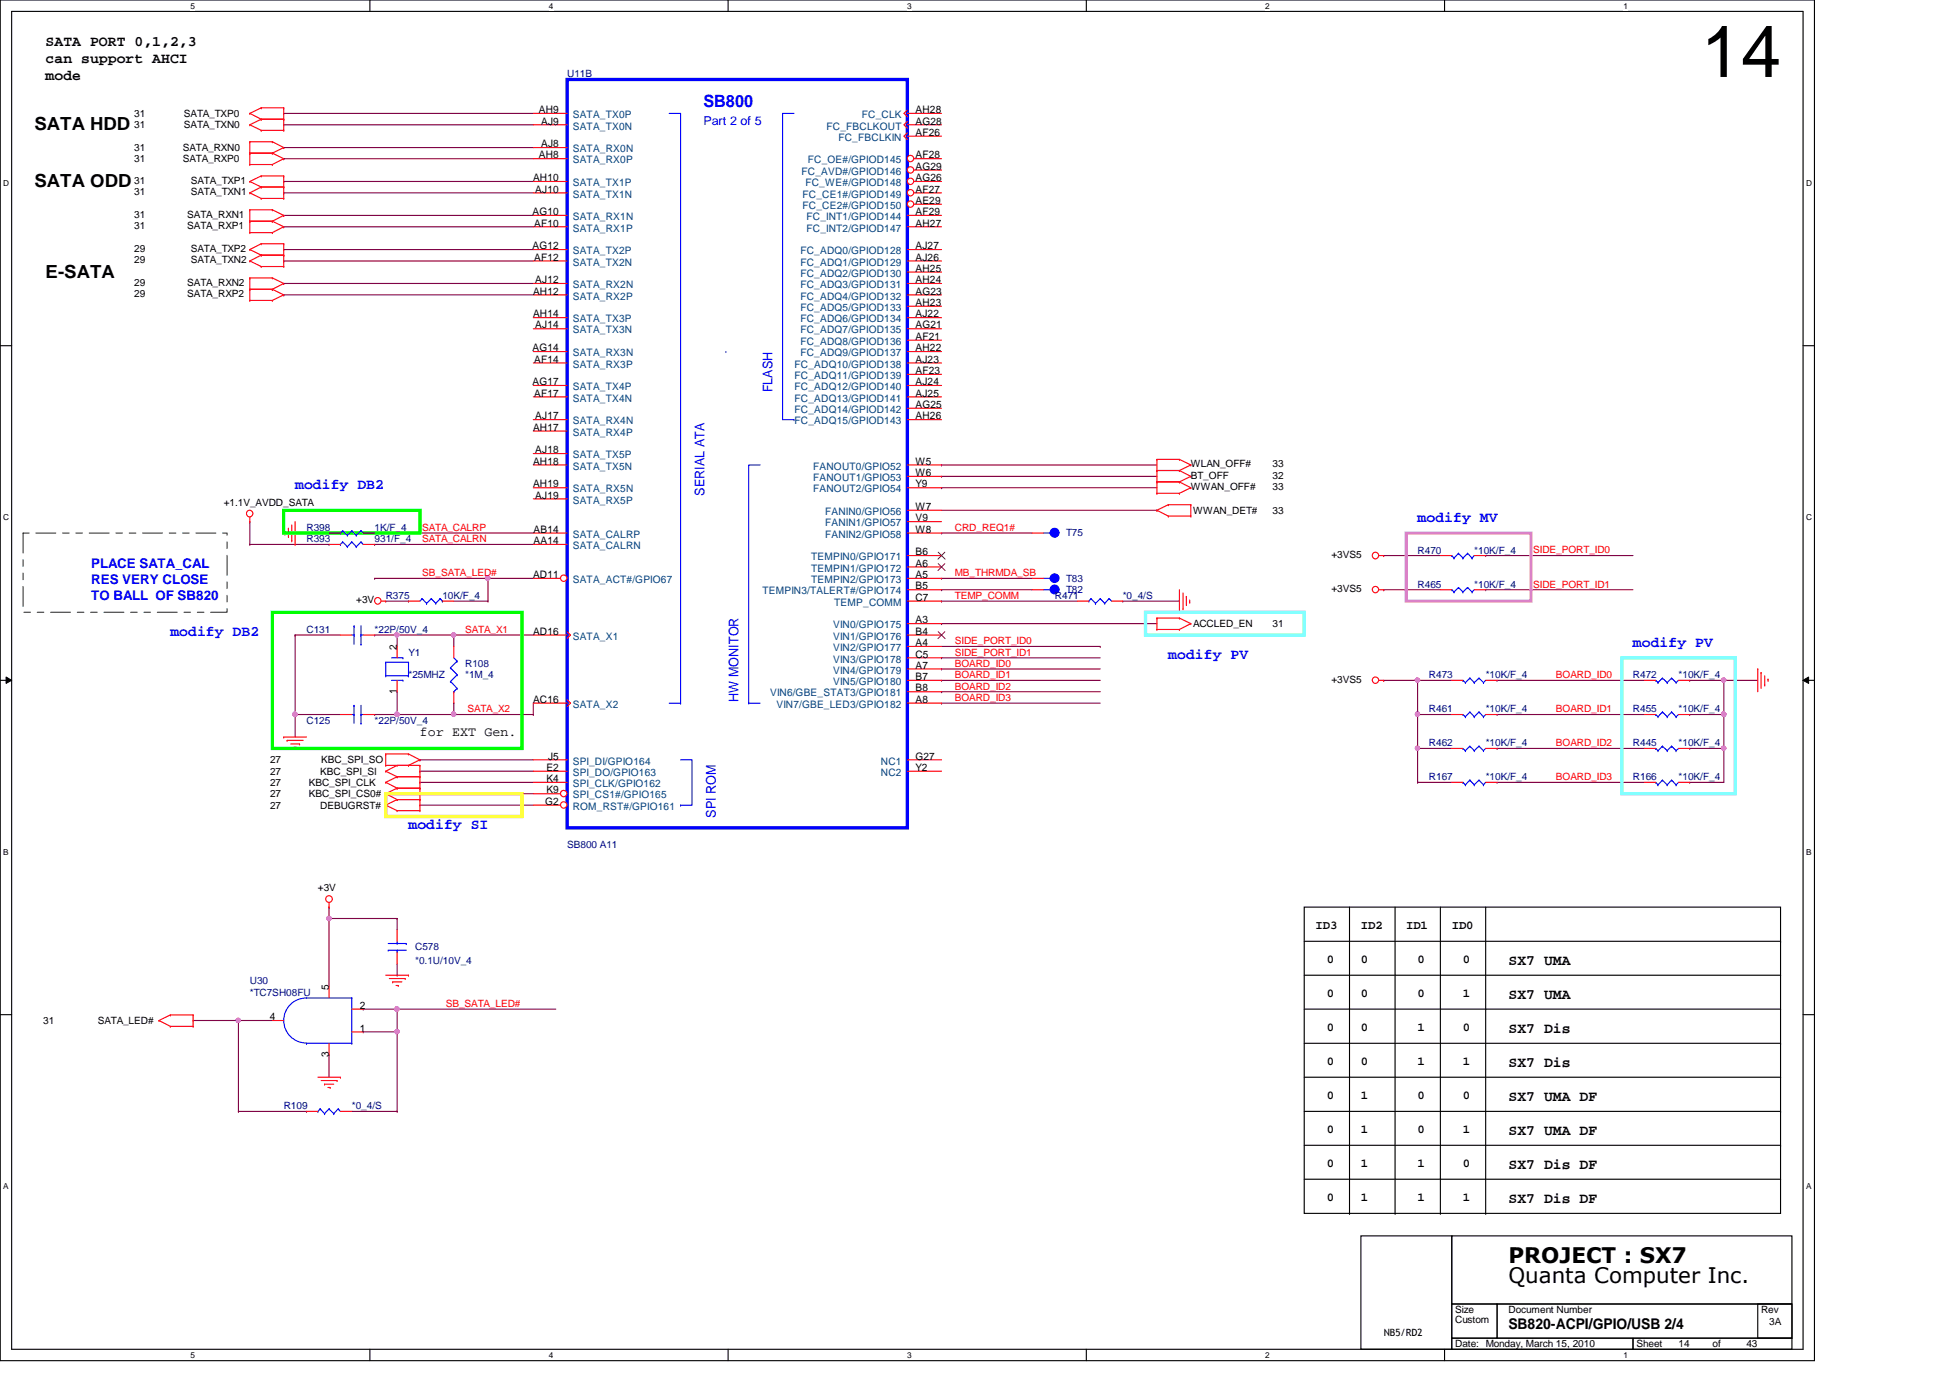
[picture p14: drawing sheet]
<svg xmlns="http://www.w3.org/2000/svg" width="297mm" height="210mm" viewBox="0 0 297 210" stroke-linecap="round" stroke-linejoin="round" font-family="sans-serif">
<defs><g id="words">
<text font-size="11" x="259.1" y="11.7">14</text>
<g font-size="3.3">
<text x="229.8" y="195.5">Quanta Computer Inc.</text>
<text x="229.8" y="192.4">PROJECT : SX7</text>
</g>
<g font-size="2.8">
<text x="5.2" y="19.9">SATA HDD</text>
<text x="5.2" y="28.5">SATA ODD</text>
<text x="6.9" y="42.3">E-SATA</text>
</g>
<text font-size="2.6" fill="#00f" x="107.1" y="16.3">SB800</text>
<g font-size="2.2">
<text x="6.9" y="7.1">SATA PORT 0,1,2,3</text>
<text x="6.9" y="9.6">can support AHCI</text>
<text x="6.9" y="12.1">mode</text>
<text x="229.8" y="146.9">SX7 UMA</text>
<text x="229.8" y="152.1">SX7 UMA</text>
<text x="229.8" y="157.3">SX7 Dis</text>
<text x="229.8" y="162.5">SX7 Dis</text>
<text x="229.8" y="167.7">SX7 UMA DF</text>
<text x="229.8" y="172.8">SX7 UMA DF</text>
<text x="229.8" y="178.1">SX7 Dis DF</text>
<text x="229.8" y="183.2">SX7 Dis DF</text>
<text x="229.8" y="202.4">SB820-ACPI/GPIO/USB 2/4</text>
</g>
<g font-size="2.2" fill="#00f">
<text x="45" y="74.4">modify DB2</text>
<text x="215.9" y="79.6">modify MV</text>
<text x="25.9" y="96.9">modify DB2</text>
<text x="178" y="100.3">modify PV</text>
<text x="248.7" y="98.6">modify PV</text>
<text x="62.2" y="126.2">modify SI</text>
</g>
<g font-size="2" fill="#00f">
<text x="117.7" y="59.8" transform="rotate(-90 117.7 59.8)">FLASH</text>
<text x="107.3" y="75.5" transform="rotate(-90 107.3 75.5)">SERIAL ATA</text>
<text x="13.9" y="86.5">PLACE SATA_CAL</text>
<text x="13.9" y="89">RES VERY CLOSE</text>
<text x="13.9" y="91.4">TO BALL OF SB820</text>
<text x="112.5" y="106.9" transform="rotate(-90 112.5 106.9)">HW MONITOR</text>
<text x="109" y="124.5" transform="rotate(-90 109 124.5)">SPI ROM</text>
</g>
<text font-size="2" x="64" y="112.1">for EXT Gen.</text>
<text font-size="1.9" fill="#00f" x="107.1" y="19">Part 2 of 5</text>
<g font-size="1.9">
<text x="200.4" y="141.5">ID3</text>
<text x="207.3" y="141.5">ID2</text>
<text x="214.2" y="141.5">ID1</text>
<text x="221.1" y="141.5">ID0</text>
<text x="202.1" y="146.6">0</text>
<text x="207.3" y="146.6">0</text>
<text x="215.9" y="146.6">0</text>
<text x="222.8" y="146.6">0</text>
<text x="202.1" y="151.8">0</text>
<text x="207.3" y="151.8">0</text>
<text x="215.9" y="151.8">0</text>
<text x="222.8" y="151.8">1</text>
<text x="202.1" y="157">0</text>
<text x="207.3" y="157">0</text>
<text x="215.9" y="157">1</text>
<text x="222.8" y="157">0</text>
<text x="202.1" y="167.4">0</text>
<text x="202.1" y="162.2">0</text>
<text x="207.3" y="167.4">1</text>
<text x="207.3" y="162.2">0</text>
<text x="215.9" y="167.4">0</text>
<text x="215.9" y="162.2">1</text>
<text x="222.8" y="167.4">0</text>
<text x="222.8" y="162.2">1</text>
<text x="202.1" y="172.6">0</text>
<text x="207.3" y="172.6">1</text>
<text x="215.9" y="172.6">0</text>
<text x="222.8" y="172.6">1</text>
<text x="202.1" y="177.8">0</text>
<text x="207.3" y="177.8">1</text>
<text x="215.9" y="177.8">1</text>
<text x="222.8" y="177.8">0</text>
<text x="202.1" y="182.9">0</text>
<text x="207.3" y="182.9">1</text>
<text x="215.9" y="182.9">1</text>
<text x="222.8" y="182.9">1</text>
</g>
<g font-size="1.6">
<text x="82.1" y="17.2">AH9</text>
<text x="139.4" y="17.2">AH28</text>
<text x="82.4" y="19">AJ9</text>
<text x="82.4" y="22.4">AJ8</text>
<text x="139.4" y="19">AG28</text>
<text x="139.4" y="20.7">AF26</text>
<text x="81.2" y="27.6">AH10</text>
<text x="81.5" y="29.3">AJ10</text>
<text x="82.1" y="24.1">AH8</text>
<text x="139.4" y="24.1">AF28</text>
<text x="139.4" y="25.9">AG29</text>
<text x="139.4" y="27.6">AG26</text>
<text x="139.4" y="29.3">AF27</text>
<text x="81.1" y="32.8">AG10</text>
<text x="81.4" y="34.5">AF10</text>
<text x="139.4" y="32.8">AF29</text>
<text x="139.4" y="34.5">AH27</text>
<text x="139.4" y="31.1">AE29</text>
<text x="81.1" y="38">AG12</text>
<text x="81.4" y="39.7">AF12</text>
<text x="139.4" y="38">AJ27</text>
<text x="139.4" y="39.7">AJ26</text>
<text x="139.4" y="41.4">AH25</text>
<text x="81.2" y="44.9">AH12</text>
<text x="81.5" y="43.1">AJ12</text>
<text x="139.4" y="43.1">AH24</text>
<text x="139.4" y="44.9">AG23</text>
<text x="139.4" y="46.6">AH23</text>
<text x="81.1" y="53.5">AG14</text>
<text x="81.2" y="48.3">AH14</text>
<text x="81.5" y="50">AJ14</text>
<text x="139.4" y="48.3">AJ22</text>
<text x="139.4" y="50">AG21</text>
<text x="139.4" y="51.8">AF21</text>
<text x="139.4" y="53.5">AH22</text>
<text x="81.1" y="58.7">AG17</text>
<text x="81.4" y="55.2">AF14</text>
<text x="139.4" y="55.2">AJ23</text>
<text x="139.4" y="57">AF23</text>
<text x="139.4" y="58.7">AJ24</text>
<text x="81.2" y="65.6">AH17</text>
<text x="81.4" y="60.4">AF17</text>
<text x="81.5" y="63.9">AJ17</text>
<text x="139.4" y="60.4">AJ25</text>
<text x="139.4" y="62.1">AG25</text>
<text x="139.4" y="63.9">AH26</text>
<text x="81.2" y="70.8">AH18</text>
<text x="81.5" y="69">AJ18</text>
<text x="139.4" y="70.8">W5</text>
<text x="81.2" y="74.3">AH19</text>
<text x="81.5" y="75.9">AJ19</text>
<text x="139.4" y="72.5">W6</text>
<text x="139.4" y="74.3">Y9</text>
<text x="139.4" y="77.7">W7</text>
<text x="81.3" y="82.9">AA14</text>
<text x="81.3" y="81.2">AB14</text>
<text x="139.4" y="79.4">V9</text>
<text x="139.4" y="81.2">W8</text>
<text x="81.2" y="88.1">AD11</text>
<text x="139.4" y="84.6">B6</text>
<text x="139.4" y="86.3">A6</text>
<text x="139.4" y="88.1">A5</text>
<text x="139.4" y="89.8">B5</text>
<text x="139.4" y="95">A3</text>
<text x="139.4" y="91.5">C7</text>
<text x="60.4" y="99" transform="rotate(-90 60.4 99)">2</text>
<text x="81.2" y="96.7">AD16</text>
<text x="139.4" y="96.7">B4</text>
<text x="139.4" y="98.4">A4</text>
<text x="139.4" y="100.2">C5</text>
<text x="139.4" y="101.9">A7</text>
<text x="60.4" y="105.7" transform="rotate(-90 60.4 105.7)">1</text>
<text x="81.2" y="107.1">AC16</text>
<text x="139.4" y="103.6">B7</text>
<text x="139.4" y="105.3">B8</text>
<text x="139.4" y="107.1">A8</text>
<text x="83.2" y="117.4">E2</text>
<text x="83.2" y="119.1">K4</text>
<text x="83.5" y="115.7">J5</text>
<text x="139.4" y="117.4">Y2</text>
<text x="139.4" y="115.7">G27</text>
<text x="83.1" y="122.6">G2</text>
<text x="83.2" y="120.9">K9</text>
<text x="41.1" y="155.4">4</text>
<text x="50.1" y="150.8" transform="rotate(-90 50.1 150.8)">5</text>
<text x="54.8" y="153.7">2</text>
<text x="50.1" y="161" transform="rotate(-90 50.1 161)">3</text>
<text x="54.8" y="157.1">1</text>
</g>
<g font-size="1.6" fill="#004080">
<text x="87.2" y="18">SATA_TX0P</text>
<text x="131.3" y="18">FC_CLK</text>
<text x="87.2" y="19.7">SATA_TX0N</text>
<text x="87.2" y="23.2">SATA_RX0N</text>
<text x="125.9" y="19.7">FC_FBCLKOUT</text>
<text x="127.7" y="21.5">FC_FBCLKIN</text>
<text x="87.2" y="24.9">SATA_RX0P</text>
<text x="87.2" y="28.4">SATA_TX1P</text>
<text x="122.1" y="26.6">FC_AVD#/GPIOD146</text>
<text x="122.7" y="28.4">FC_WE#/GPIOD148</text>
<text x="123.1" y="24.9">FC_OE#/GPIOD145</text>
<text x="87.2" y="30.1">SATA_TX1N</text>
<text x="87.2" y="33.5">SATA_RX1N</text>
<text x="87.2" y="35.3">SATA_RX1P</text>
<text x="122.3" y="30.1">FC_CE1#/GPIOD149</text>
<text x="122.3" y="31.8">FC_CE2#/GPIOD150</text>
<text x="122.8" y="33.5">FC_INT1/GPIOD144</text>
<text x="122.8" y="35.3">FC_INT2/GPIOD147</text>
<text x="87.2" y="38.7">SATA_TX2P</text>
<text x="87.2" y="40.5">SATA_TX2N</text>
<text x="121.9" y="38.7">FC_ADQ0/GPIOD128</text>
<text x="121.9" y="40.5">FC_ADQ1/GPIOD129</text>
<text x="87.2" y="45.6">SATA_RX2P</text>
<text x="87.2" y="43.9">SATA_RX2N</text>
<text x="121.9" y="42.2">FC_ADQ2/GPIOD130</text>
<text x="121.9" y="43.9">FC_ADQ3/GPIOD131</text>
<text x="121.9" y="45.6">FC_ADQ4/GPIOD132</text>
<text x="121.9" y="47.4">FC_ADQ5/GPIOD133</text>
<text x="87.2" y="49.1">SATA_TX3P</text>
<text x="87.2" y="50.8">SATA_TX3N</text>
<text x="121.9" y="49.1">FC_ADQ6/GPIOD134</text>
<text x="121.9" y="50.8">FC_ADQ7/GPIOD135</text>
<text x="121.9" y="52.5">FC_ADQ8/GPIOD136</text>
<text x="87.2" y="56">SATA_RX3P</text>
<text x="87.2" y="54.3">SATA_RX3N</text>
<text x="87.2" y="59.4">SATA_TX4P</text>
<text x="121" y="56">FC_ADQ10/GPIOD138</text>
<text x="121" y="57.7">FC_ADQ11/GPIOD139</text>
<text x="121" y="59.4">FC_ADQ12/GPIOD140</text>
<text x="121.9" y="54.3">FC_ADQ9/GPIOD137</text>
<text x="87.2" y="61.2">SATA_TX4N</text>
<text x="87.2" y="64.6">SATA_RX4N</text>
<text x="121" y="61.2">FC_ADQ13/GPIOD141</text>
<text x="121" y="62.9">FC_ADQ14/GPIOD142</text>
<text x="121" y="64.6">FC_ADQ15/GPIOD143</text>
<text x="87.2" y="66.4">SATA_RX4P</text>
<text x="87.2" y="69.8">SATA_TX5P</text>
<text x="87.2" y="71.5">SATA_TX5N</text>
<text x="123.9" y="71.5">FANOUT0/GPIO52</text>
<text x="87.2" y="75">SATA_RX5N</text>
<text x="87.2" y="76.7">SATA_RX5P</text>
<text x="123.9" y="73.3">FANOUT1/GPIO53</text>
<text x="123.9" y="75">FANOUT2/GPIO54</text>
<text x="87.2" y="83.7">SATA_CALRN</text>
<text x="87.2" y="81.9">SATA_CALRP</text>
<text x="125.7" y="78.4">FANIN0/GPIO56</text>
<text x="125.7" y="80.2">FANIN1/GPIO57</text>
<text x="125.7" y="81.9">FANIN2/GPIO58</text>
<text x="87.2" y="88.8">SATA_ACT#/GPIO67</text>
<text x="123.6" y="85.3">TEMPIN0/GPIO171</text>
<text x="123.6" y="87.1">TEMPIN1/GPIO172</text>
<text x="123.6" y="88.8">TEMPIN2/GPIO173</text>
<text x="116.2" y="90.6">TEMPIN3/TALERT#/GPIO174</text>
<text x="126.9" y="95.7">VIN0/GPIO175</text>
<text x="127.1" y="92.3">TEMP_COMM</text>
<text x="87.2" y="97.5">SATA_X1</text>
<text x="126.9" y="97.5">VIN1/GPIO176</text>
<text x="126.9" y="99.2">VIN2/GPIO177</text>
<text x="126.9" y="100.9">VIN3/GPIO178</text>
<text x="87.2" y="107.8">SATA_X2</text>
<text x="117.3" y="106.1">VIN6/GBE_STAT3/GPIO181</text>
<text x="118.3" y="107.8">VIN7/GBE_LED3/GPIO182</text>
<text x="126.9" y="102.6">VIN4/GPIO179</text>
<text x="126.9" y="104.4">VIN5/GPIO180</text>
<text x="87.2" y="116.5">SPI_DI/GPIO164</text>
<text x="87.2" y="118.2">SPI_DO/GPIO163</text>
<text x="87.2" y="119.9">SPI_CLK/GPIO162</text>
<text x="134.2" y="118.2">NC2</text>
<text x="134.2" y="116.5">NC1</text>
<text x="87.2" y="121.6">SPI_CS1#/GPIO165</text>
<text x="87.2" y="123.4">ROM_RST#/GPIO161</text>
</g>
<g font-size="1.5" fill="#000080">
<text x="86.4" y="11.8">U11B</text>
<text x="46.7" y="82.6">R393</text>
<text x="46.7" y="80.9">R398</text>
<text x="57.1" y="82.6">931/F_4</text>
<text x="57.1" y="80.9">1K/F_4</text>
<text x="162.4" y="81.7">T75</text>
<text x="162.4" y="88.6">T83</text>
<text x="215.9" y="89.5">R465</text>
<text x="215.9" y="84.3">R470</text>
<text x="224.6" y="89.5">*10K/F_4</text>
<text x="224.6" y="84.3">*10K/F_4</text>
<text x="58.8" y="91.2">R375</text>
<text x="67.4" y="91.2">10K/F_4</text>
<text x="160.7" y="91.2">R471</text>
<text x="162.4" y="90.3">T82</text>
<text x="171" y="91.2">*0_4/S</text>
<text x="46.7" y="96.4">C131</text>
<text x="57.1" y="96.4">*22P/50V_4</text>
<text x="62.2" y="99.9">Y1</text>
<text x="70.9" y="101.6">R108</text>
<text x="62.2" y="103.3">*25MHZ</text>
<text x="70.9" y="103.3">*1M_4</text>
<text x="217.7" y="103.3">R473</text>
<text x="226.3" y="103.3">*10K/F_4</text>
<text x="248.7" y="103.3">R472</text>
<text x="255.7" y="103.3">*10K/F_4</text>
<text x="46.7" y="110.2">C125</text>
<text x="57.1" y="110.2">*22P/50V_4</text>
<text x="217.7" y="108.5">R461</text>
<text x="217.7" y="113.7">R462</text>
<text x="226.3" y="108.5">*10K/F_4</text>
<text x="226.3" y="113.7">*10K/F_4</text>
<text x="248.7" y="108.5">R455</text>
<text x="248.7" y="113.7">R445</text>
<text x="255.7" y="108.5">*10K/F_4</text>
<text x="255.7" y="113.7">*10K/F_4</text>
<text x="217.7" y="118.9">R167</text>
<text x="226.3" y="118.9">*10K/F_4</text>
<text x="248.7" y="118.9">R166</text>
<text x="255.7" y="118.9">*10K/F_4</text>
<text x="86.4" y="129.2">SB800 A11</text>
<text x="38.1" y="149.9">U30</text>
<text x="63.2" y="144.8">C578</text>
<text x="63.2" y="146.9">*0.1U/10V_4</text>
<text x="38.1" y="151.7">*TC7SH08FU</text>
<text x="43.2" y="169">R109</text>
<text x="53.6" y="169">*0_4/S</text>
</g>
<g font-size="1.5">
<text x="20.4" y="17.8">31</text>
<text x="28" y="17.8">SATA_TXP0</text>
<text x="20.4" y="23">31</text>
<text x="20.4" y="19.6">31</text>
<text x="27.9" y="23">SATA_RXN0</text>
<text x="28" y="19.6">SATA_TXN0</text>
<text x="20.4" y="28">31</text>
<text x="20.4" y="29.7">31</text>
<text x="20.4" y="24.7">31</text>
<text x="27.9" y="24.7">SATA_RXP0</text>
<text x="29.1" y="28">SATA_TXP1</text>
<text x="29.1" y="29.7">SATA_TXN1</text>
<text x="20.4" y="33.2">31</text>
<text x="20.4" y="34.9">31</text>
<text x="28.5" y="33.2">SATA_RXN1</text>
<text x="28.5" y="34.9">SATA_RXP1</text>
<text x="20.4" y="38.4">29</text>
<text x="20.4" y="40.1">29</text>
<text x="29.1" y="38.4">SATA_TXP2</text>
<text x="29.1" y="40.1">SATA_TXN2</text>
<text x="20.4" y="43.6">29</text>
<text x="20.4" y="45.3">29</text>
<text x="28.5" y="43.6">SATA_RXN2</text>
<text x="28.5" y="45.3">SATA_RXP2</text>
<text x="181.4" y="71.2">WLAN_OFF#</text>
<text x="193.8" y="71.2">33</text>
<text x="34.1" y="77">+1.1V_AVDD_SATA</text>
<text x="181.4" y="74.6">WWAN_OFF#</text>
<text x="181.4" y="72.9">BT_OFF</text>
<text x="193.8" y="72.9">32</text>
<text x="193.8" y="74.6">33</text>
<text x="181.7" y="78.3">WWAN_DET#</text>
<text x="193.8" y="78.3">33</text>
<text x="202.8" y="85">+3VS5</text>
<text x="54.3" y="91.9">+3V</text>
<text x="181.7" y="95.5">ACCLED_EN</text>
<text x="193.8" y="95.5">31</text>
<text x="202.8" y="90.2">+3VS5</text>
<text x="202.8" y="104">+3VS5</text>
<text x="41.1" y="119.7">27</text>
<text x="41.1" y="118">27</text>
<text x="41.1" y="116.2">27</text>
<text x="47" y="119.7">KBC_SPI_CLK</text>
<text x="48.8" y="118">KBC_SPI_SI</text>
<text x="48.9" y="116.2">KBC_SPI_SO</text>
<text x="41.1" y="121.5">27</text>
<text x="41.1" y="123.2">27</text>
<text x="47" y="121.5">KBC_SPI_CS0#</text>
<text x="48.8" y="123.2">DEBUGRST#</text>
<text x="48.4" y="135.8">+3V</text>
<text x="6.6" y="156">31</text>
<text x="14.9" y="156">SATA_LED#</text>
<text x="210.8" y="203.6">NB5/RD2</text>
<text x="221.7" y="200">Size</text>
<text x="221.7" y="201.6">Custom</text>
<text x="229.8" y="200">Document Number</text>
<text x="268.3" y="200">Rev</text>
<text x="269.5" y="201.8">3A</text>
<text x="221.7" y="205.2">Date: Monday, March 15, 2010</text>
<text x="249.3" y="205.2">Sheet</text>
<text x="255.7" y="205.2">14</text>
<text x="260.9" y="205.2">of</text>
<text x="266" y="205.2">43</text>
</g>
<g font-size="1.5" fill="#f00">
<text x="64.3" y="80.9">SATA_CALRP</text>
<text x="64.3" y="82.6">SATA_CALRN</text>
<text x="145.5" y="80.9">CRD_REQ1#</text>
<text x="64.3" y="87.8">SB_SATA_LED#</text>
<text x="145.5" y="87.8">MB_THRMDA_SB</text>
<text x="233.5" y="89.5">SIDE_PORT_ID1</text>
<text x="233.5" y="84.3">SIDE_PORT_ID0</text>
<text x="145.5" y="91.2">TEMP_COMM</text>
<text x="70.9" y="96.4">SATA_X1</text>
<text x="145.5" y="99.9">SIDE_PORT_ID1</text>
<text x="145.5" y="98.1">SIDE_PORT_ID0</text>
<text x="145.5" y="101.6">BOARD_ID0</text>
<text x="145.5" y="105">BOARD_ID2</text>
<text x="145.5" y="103.3">BOARD_ID1</text>
<text x="145.5" y="106.8">BOARD_ID3</text>
<text x="237" y="103.3">BOARD_ID0</text>
<text x="71.2" y="108.5">SATA_X2</text>
<text x="237" y="113.7">BOARD_ID2</text>
<text x="237" y="108.5">BOARD_ID1</text>
<text x="237" y="118.8">BOARD_ID3</text>
<text x="67.9" y="153.4">SB_SATA_LED#</text>
</g>
<g font-size="1.3">
<text x="29" y="1.4">5</text>
<text x="83.6" y="1.4">4</text>
<text x="138.2" y="1.4">3</text>
<text x="192.7" y="1.4">2</text>
<text x="247.3" y="1.4">1</text>
<text x=".5" y="28.3">D</text>
<text x="275.1" y="28.3">D</text>
<text x=".5" y="79.2">C</text>
<text x="275.1" y="79.2">C</text>
<text x=".5" y="130.2">B</text>
<text x="275.1" y="130.2">B</text>
<text x=".5" y="181.1">A</text>
<text x="275.1" y="181.1">A</text>
<text x="29" y="206.9">5</text>
<text x="83.6" y="206.9">4</text>
<text x="138.2" y="206.9">3</text>
<text x="192.7" y="206.9">2</text>
<text x="247.3" y="206.9">1</text>
</g>
</g></defs>
<path d="M0 0h276.4v207.3h-276.4zM1.8 1.7h272.9v203.8h-272.9z" fill="none" stroke="#000" stroke-width=".17"/>
<g fill="#fff">
<path d="M29 .2h.7v1.4h-.7z"/>
<path d="M29 205.7h.7v1.4h-.7z"/>
</g>
<path d="M56.3 0v1.7M56.3 205.5v1.8" fill="none" stroke="#000" stroke-width=".17"/>
<g fill="#fff">
<path d="M83.6 .2h.7v1.4h-.7z"/>
<path d="M83.6 205.7h.7v1.4h-.7z"/>
</g>
<path d="M110.9 0v1.7M110.9 205.5v1.8" fill="none" stroke="#000" stroke-width=".17"/>
<g fill="#fff">
<path d="M138.2 .2h.6v1.4h-.6z"/>
<path d="M138.2 205.7h.6v1.4h-.6z"/>
</g>
<path d="M165.5 0v1.7M165.5 205.5v1.8" fill="none" stroke="#000" stroke-width=".17"/>
<g fill="#fff">
<path d="M192.7 .2h.7v1.4h-.7z"/>
<path d="M192.7 205.7h.7v1.4h-.7z"/>
</g>
<path d="M220 0v1.7M220 205.5v1.8" fill="none" stroke="#000" stroke-width=".17"/>
<g fill="#fff">
<path d="M247.3 .2h.7v1.4h-.7z"/>
<path d="M247.3 205.7h.7v1.4h-.7z"/>
<path d="M.5 27.2h.9v1.4h-.9z"/>
<path d="M275.1 27.2h.9v1.4h-.9z"/>
<path d="M.5 78.1h.9v1.4h-.9z"/>
<path d="M275.1 78.1h.9v1.4h-.9z"/>
</g>
<path d="M0 52.7h1.8M274.7 52.7h1.7" fill="none" stroke="#000" stroke-width=".17"/>
<g fill="#fff">
<path d="M.5 129.1h.8v1.4h-.8z"/>
<path d="M275.1 129.1h.8v1.4h-.8z"/>
</g>
<path d="M0 103.6h1.8M274.7 103.6h1.7" fill="none" stroke="#000" stroke-width=".17"/>
<path d="M.9 103.1l.9 .5-.9 .5zM274.7 103.6l.8-.5v1z" fill="#000"/>
<path d="M.9 103.1l.9 .5-.9 .5zM274.7 103.6l.8-.5v1z" fill="none" stroke="#000" stroke-width=".15"/>
<g fill="#fff">
<path d="M.5 180h.8v1.4h-.8z"/>
<path d="M275.1 180h.8v1.4h-.8z"/>
</g>
<path d="M0 154.6h1.8M274.7 154.6h1.7" fill="none" stroke="#000" stroke-width=".17"/>
<g fill="none" stroke="#800040" stroke-width=".17">
<path d="M43.2 17.3h.1M43.2 19h.1M43.2 17.3h38M43.2 19h38M43.2 22.5h.1M43.2 24.2h.1M43.2 27.6h.1M43.2 34.5h.1M43.2 38h.1M43.2 22.5h38M43.2 24.2h38M43.2 27.6h38"/>
<path d="M43.2 34.5h38M43.2 38h38M43.2 44.9h.1M43.2 43.2h.1M43.2 44.9h38M43.2 43.2h38M50.1 139.9h.1M50.1 139.9h10.4M36.3 155.4h.1M36.3 155.4h5.2M55.3 157.2h.1M55.3 157.2h5.2"/>
<path d="M60.5 153.7h.1M60.5 153.7h24.2M50.1 160.7h.1M50.1 160.7v3.4"/>
</g>
<circle cx="50.1" cy="139.9" r=".33" fill="#f0f"/>
<circle cx="50.1" cy="139.9" r=".33" fill="none" stroke="#f0f" stroke-width=".17"/>
<path d="M215.9 114h.1M215.9 114h5.2M215.9 114v5.2" fill="none" stroke="#800040" stroke-width=".17"/>
<circle cx="215.9" cy="114" r=".32" fill="#f0f"/>
<circle cx="215.9" cy="114" r=".32" fill="none" stroke="#f0f" stroke-width=".17"/>
<path d="M215.9 108.8h.1M215.9 108.8h5.2M215.9 108.8v5.2" fill="none" stroke="#800040" stroke-width=".17"/>
<circle cx="215.9" cy="108.8" r=".33" fill="#f0f"/>
<circle cx="215.9" cy="108.8" r=".33" fill="none" stroke="#f0f" stroke-width=".17"/>
<path d="M215.9 103.6h.1M215.9 103.6v5.2" fill="none" stroke="#800040" stroke-width=".17"/>
<circle cx="215.9" cy="103.6" r=".32" fill="#f0f"/>
<circle cx="215.9" cy="103.6" r=".32" fill="none" stroke="#f0f" stroke-width=".17"/>
<g fill="none" stroke="#800040" stroke-width=".17">
<path d="M226.3 89.8h.1M226.3 89.8h22.4M215.9 103.6h.1M215.9 103.6h5.2M228 114h.1M228 108.8h.1M228 103.6h.1M228 103.6h22.5M228 114h22.5M228 108.8h22.5M257.4 114h.1M257.4 108.8h.1"/>
<path d="M257.4 103.6h.1M257.4 103.6h10.4M257.4 114h5.2M262.6 103.6h.1M262.6 103.6v5.2h-5.2"/>
</g>
<circle cx="262.6" cy="108.8" r=".33" fill="#f0f"/>
<circle cx="262.6" cy="108.8" r=".33" fill="none" stroke="#f0f" stroke-width=".17"/>
<circle cx="262.6" cy="103.6" r=".32" fill="#f0f"/>
<circle cx="262.6" cy="103.6" r=".32" fill="none" stroke="#f0f" stroke-width=".17"/>
<path d="M262.6 108.8h.1M262.6 108.8v5.2" fill="none" stroke="#800040" stroke-width=".17"/>
<circle cx="262.6" cy="108.8" r=".33" fill="#f0f"/>
<circle cx="262.6" cy="108.8" r=".33" fill="none" stroke="#f0f" stroke-width=".17"/>
<path d="M262.6 114h.1M262.6 114v5.2" fill="none" stroke="#800040" stroke-width=".17"/>
<circle cx="262.6" cy="114" r=".32" fill="#f0f"/>
<circle cx="262.6" cy="114" r=".32" fill="none" stroke="#f0f" stroke-width=".17"/>
<g fill="none" stroke="#800040" stroke-width=".17">
<path d="M43.2 39.8h.1M43.2 29.4h.1M43.2 32.8h.1M43.2 39.8h38M43.2 29.4h38M43.2 32.8h38M45 81.2h.1M45 81.2h5.1M57.1 81.2h.1M57.1 81.2h24.1M210.8 89.8h.1M210.8 84.6h.1"/>
<path d="M210.8 89.8h8.6M210.8 84.6h8.6M226.3 84.6h.1M226.3 84.6h22.4M210.8 103.6h.1M210.8 103.6h5.1M215.9 119.2h.1M215.9 119.2h5.2M228 119.2h.1M228 119.2h22.5M257.4 119.2h.1M257.4 119.2h5.2"/>
<path d="M50.1 138.2h.1M50.1 139.9h.1M50.1 138.2v12.1M60.5 139.9h.1M60.5 139.9v1.7M55.3 153.7h.1M55.3 153.7h5.2M60.5 148.5h.1M60.5 153.7h.1M60.5 146.8v1.7M60.5 153.7v3.5"/>
</g>
<circle cx="60.5" cy="157.2" r=".32" fill="#f0f"/>
<circle cx="60.5" cy="157.2" r=".32" fill="none" stroke="#f0f" stroke-width=".17"/>
<circle cx="60.5" cy="153.7" r=".33" fill="#f0f"/>
<circle cx="60.5" cy="153.7" r=".33" fill="none" stroke="#f0f" stroke-width=".17"/>
<path d="M74.3 88.1h.1M74.3 88.1h6.9" fill="none" stroke="#800040" stroke-width=".17"/>
<circle cx="74.3" cy="88.1" r=".33" fill="#f0f"/>
<circle cx="74.3" cy="88.1" r=".33" fill="none" stroke="#f0f" stroke-width=".17"/>
<g fill="none" stroke="#800040" stroke-width=".17">
<path d="M57.1 88.1h.1M57.1 82.9h.1M57.1 96.7h.1M57.1 88.1h17.2M57.1 82.9h24.1M57.1 96.7h12M58.8 91.6h3.4M60.5 96.7h.1M60.5 96.7v1.8M62.2 91.6h.1M69.1 96.7h.1M69.1 91.6h5.2"/>
<path d="M69.1 96.7v1.8M74.3 91.6h.1M74.3 88.1h.1M74.3 88.1v3.5M45 108.8h.1M45 108.8v3.5M69.1 107.1h.1M69.1 107.1v1.7"/>
</g>
<circle cx="69.1" cy="96.7" r=".32" fill="#f0f"/>
<circle cx="69.1" cy="96.7" r=".32" fill="none" stroke="#f0f" stroke-width=".17"/>
<circle cx="60.5" cy="96.7" r=".32" fill="#f0f"/>
<circle cx="60.5" cy="96.7" r=".32" fill="none" stroke="#f0f" stroke-width=".17"/>
<path d="M45 96.7h.1M45 96.7h6.9M45 96.7v12.1M45 108.8h.1M45 108.8h6.9M57.1 108.8h.1M57.1 108.8h12M60.5 108.8h.1" fill="none" stroke="#800040" stroke-width=".17"/>
<circle cx="44.9" cy="108.8" r=".33" fill="#f0f"/>
<circle cx="44.9" cy="108.8" r=".33" fill="none" stroke="#f0f" stroke-width=".17"/>
<path d="M60.5 105.4h.1M60.5 105.4v3.4" fill="none" stroke="#800040" stroke-width=".17"/>
<circle cx="60.5" cy="108.8" r=".33" fill="#f0f"/>
<circle cx="60.5" cy="108.8" r=".33" fill="none" stroke="#f0f" stroke-width=".17"/>
<path d="M69.1 96.7h.1M69.1 96.7h12.1M69.1 108.8h.1M69.1 108.8h12.1" fill="none" stroke="#800040" stroke-width=".17"/>
<circle cx="69.1" cy="108.8" r=".33" fill="#f0f"/>
<circle cx="69.1" cy="108.8" r=".33" fill="none" stroke="#f0f" stroke-width=".17"/>
<g fill="none" stroke="#800040" stroke-width=".17">
<path d="M38.1 79.5v3.4M143.4 70.8h.1M143.4 74.3h.1M143.4 72.6h.1M143.4 70.8h32.8M143.4 74.3h32.8M143.4 72.6h32.8M143.4 77.7h32.8M176.2 77.7h.1M38.1 82.9h.1M38.1 82.9h12M50.1 82.9h.1"/>
<path d="M143.4 91.6h.1M143.4 88.1h.1M143.4 89.8h.1M143.4 81.2h.1M143.4 91.6h20.7M143.4 88.1h13.8M143.4 89.8h13.8M143.4 98.5h24.2M143.4 81.2h13.8M167.6 98.5h.1M171 91.6h.1M171 91.6h8.7"/>
<path d="M64 117.5h.1M64 115.7h.1M64 119.2h.1M64 117.5h17.2M64 115.7h17.2M64 119.2h17.2M81.2 108.8h.1M81.2 107.1v1.7M143.4 100.2h.1M143.4 101.9h.1M143.4 105.4h.1M143.4 103.6h.1"/>
<path d="M143.4 107.1h.1M143.4 100.2h24.2M143.4 101.9h24.2M143.4 105.4h24.2M143.4 103.6h24.2M143.4 107.1h24.2M64 120.9h.1M64 120.9h17.2M36.3 155.4v13.9M36.3 169.3h.1"/>
</g>
<circle cx="36.3" cy="155.4" r=".32" fill="#f0f"/>
<circle cx="36.3" cy="155.4" r=".32" fill="none" stroke="#f0f" stroke-width=".17"/>
<path d="M143.4 95h.1M143.4 95h32.8M64 122.6h.1M64 122.6h17.2M29.4 155.4h.1M29.4 155.4h6.9M60.5 157.2h.1M60.5 157.2v12.1M36.3 169.3h10.4M46.7 169.3h.1M53.6 169.3h6.9M60.5 169.3h.1" fill="none" stroke="#800040" stroke-width=".17"/>
<g fill="none" stroke="#f00" stroke-width=".17">
<path d="M38.1 17.3h.1M38.1 19h.1M38.1 17.3l1.7 .9M38.1 19l1.7 .9M39.8 16.4h.1M39.8 18.2h.1M39.8 19.9h.1M39.8 16.4l-1.7 .9M39.8 16.4h3.4M39.8 18.2h3.4M39.8 18.2l-1.7 .8M39.8 19.9h3.4"/>
<path d="M43.2 16.4h.1M43.2 18.2h.1M43.2 19.9h.1M43.2 16.4v3.5M38.1 23.3h.1M38.1 21.6h.1M38.1 25.1h.1M38.1 27.6h.1M38.1 29.4h.1M38.1 38h.1M38.1 39.8h.1M38.1 33.7h.1"/>
<path d="M38.1 32h.1M38.1 35.4h.1M38.1 21.6h3.4M38.1 23.3h3.4M38.1 21.6v3.5M38.1 32v3.4M38.1 25.1h3.4M38.1 27.6l1.7 .9M38.1 29.4l1.7 .8M38.1 38l1.7 .9M38.1 39.8l1.7 .8M38.1 33.7h3.4"/>
<path d="M38.1 32h3.4M38.1 35.4h3.4M39.8 28.5h.1M39.8 26.8h.1M39.8 30.2h.1M39.8 38.9h.1M39.8 37.1h.1M39.8 28.5h3.4M39.8 26.8l-1.7 .8M39.8 26.8h3.4M39.8 30.2h3.4M39.8 28.5l-1.7 .9"/>
<path d="M39.8 38.9h3.4M39.8 37.1l-1.7 .9M39.8 37.1h3.4M39.8 38.9l-1.7 .9M41.5 21.6h.1M41.5 23.3h.1M41.5 25.1h.1M41.5 33.7h.1M41.5 32h.1M41.5 35.4h.1M41.5 21.6l1.7 .9M41.5 23.3l1.7 .9"/>
<path d="M41.5 32l1.7 .8M41.5 33.7l1.7 .8M43.2 22.5h.1M43.2 24.2h.1M43.2 26.8h.1M43.2 28.5h.1M43.2 30.2h.1M43.2 37.1h.1M43.2 38.9h.1M43.2 32.8h.1M43.2 34.5h.1M43.2 26.8v3.4"/>
<path d="M43.2 37.1v3.5M43.2 22.5l-1.7 .8M43.2 24.2l-1.7 .9M43.2 32.8l-1.7 .9M43.2 34.5l-1.7 .9M38.1 44.1h.1M38.1 42.3h.1M38.1 45.8h.1M38.1 42.3v3.5M38.1 44.1h3.4M38.1 42.3h3.4M38.1 45.8h3.4"/>
<path d="M39.8 40.6h.1M39.8 40.6h3.4M41.5 44.1h.1M41.5 42.3h.1M41.5 45.8h.1M41.5 42.3l1.7 .9M41.5 44.1l1.7 .8M43.2 40.6h.1M43.2 43.2h.1M43.2 44.9h.1M43.2 43.2l-1.7 .9M43.2 44.9l-1.7 .9"/>
<path d="M38.1 79.5h.1M38.1 78.8v.7M44.4 80v2.4M45 79.5v3.4M176.2 73.4h.1M176.2 75.1h.1M176.2 77.7h.1M176.2 70h.1M176.2 71.7h.1M176.2 75.1h3.5M176.2 73.4h3.5M176.2 70v5.1"/>
<path d="M176.2 77.7l1.8 .9M176.2 71.7h3.5M176.2 70h3.5M178 76.9h.1M178 78.6h.1M178 76.9l-1.8 .8M178 76.9h3.4M178 78.6h3.4M179.7 75.1h.1M179.7 73.4h.1M179.7 71.7h.1M179.7 70h.1"/>
<path d="M179.7 73.4l1.7 .9M179.7 70l1.7 .8M179.7 71.7l1.7 .9M181.4 74.3h.1M181.4 76.9h.1M181.4 78.6h.1M181.4 70.8h.1M181.4 72.6h.1M181.4 74.3l-1.7 .8M181.4 76.9v1.7M181.4 70.8l-1.7 .9M181.4 72.6l-1.7 .8"/>
<path d="M43.4 81.4h.1M43.4 81v.4M43.9 80.5h.1M43.9 80.5v1.4M44.4 82.4h.1M45 82.9h.1M58.1 91.6h.7M58.8 91.6h.1M62.2 91.6h1.8M67.4 91.6h1.7M176.2 94.1h.1M176.2 95.9h.1"/>
<path d="M176.2 94.1v1.8M176.2 94.1h3.5M176.2 95.9h3.5M179.7 94.1h.1M179.7 95.9h.1M179.7 93.3h.1M179.7 94.1l1.7 .9M179.7 89.8v3.5M180.2 92.8h.1M180.2 90.3v2.5M180.7 90.8h.1M180.7 90.8v1.4"/>
<path d="M181.2 91.7h.1M181.2 91.4v.3M181.4 95h.1M181.4 95l-1.7 .9M210.1 84.6h.7M210.1 89.8h.7M210.8 84.6h.1M210.8 89.8h.1M219.4 89.8h1.7M224.6 89.8h1.7M43.2 112.3h.1M43.2 112.3h3.5"/>
<path d="M43.7 112.8h.1M43.7 112.8h2.5M44.3 113.3h1.3M44.8 113.8h.1M44.8 113.8h.3M45.6 113.3h.1M58.8 117.5h.1M58.8 119.2h.1M58.8 114.9h.1M58.8 116.6h.1M58.8 116.6h5.2M58.8 117.5l1.7 .8"/>
<path d="M58.8 119.2l1.7 .9M58.8 114.9h3.4M58.8 114.9v1.7M60.5 116.6h.1M60.5 118.3h.1M60.5 116.6l-1.7 .9M60.5 118.3h3.5M60.5 118.3l-1.7 .9M62.2 114.9h.1M62.2 116.6h.1M62.2 114.9l1.8 .8M64 116.6h.1"/>
<path d="M64 118.3h.1M64 115.7h.1M64 116.6v6.9M64 115.7l-1.8 .9M210.1 103.6h.7M210.8 103.6h.1M221.1 108.8h1.7M226.3 108.8h1.7M267.8 101.9h.1M267.8 101.9v3.5M268.3 102.4h.1M268.3 102.4v2.5"/>
<path d="M268.8 104.4h.1M268.8 103v1.4M269.3 103.5h.1M269.3 103.5v.3M50.1 138.2h.1M50.1 137.5v.7M58.8 120.9h.1M58.8 122.6h.1M58.8 120.9l1.7 .9M58.8 122.6l1.7 .9M60.5 120.1h.1M60.5 121.8h.1"/>
<path d="M60.5 123.5h.1M60.5 120.1h3.5M60.5 120.1l-1.7 .8M60.5 121.8h3.5M60.5 121.8l-1.7 .8M60.5 123.5h3.5M64 120.1h.1M64 121.8h.1M64 123.5h.1M24.2 155.4h.1M24.2 155.4l1.7 .9M25.9 154.6h.1"/>
<path d="M25.9 156.3h.1M25.9 154.6h3.5M25.9 154.6l-1.7 .8M25.9 156.3h3.5M29.4 156.3h.1M29.4 154.6h.1M29.4 154.6v1.7M41.5 155.4h1.7M50.1 150.3v1.7M50.1 158.9v1.8M53.6 153.7h1.7M53.6 157.2h1.7"/>
<path d="M58.8 148.5h3.4M59.3 149.1h2.4M59.8 149.6h.1M59.8 149.6h1.4M60.3 150.1h.4M60.7 150.1h.1M61.7 149.1h.1M62.2 148.5h.1M48.4 164.1h3.5M48.9 164.6h2.4M49.4 165.1h.1M49.4 165.1h1.4"/>
<path d="M49.9 165.7h.4M50.3 165.7h.1M51.3 164.6h.1M51.9 164.1h.1"/>
<circle cx="38" cy="78.2" r=".5"/>
<circle cx="57.5" cy="91.5" r=".5"/>
<circle cx="209.5" cy="84.6" r=".5"/>
<circle cx="209.5" cy="89.8" r=".49"/>
<circle cx="209.5" cy="103.6" r=".49"/>
<circle cx="50.1" cy="136.9" r=".51"/>
</g>
<g fill="none" stroke="#000" stroke-width=".17">
<path d="M198.7 138.2h72.5v46.6h-72.5zM205.6 138.2v46.6M212.5 138.2v46.6M219.4 138.2v46.6M226.3 138.2v46.6M198.7 143.4h72.5M198.7 148.5h72.5M198.7 153.7h72.5M198.7 158.9h72.5M271.2 143.4h.1M271.2 148.5h.1M271.2 153.7h.1"/>
<path d="M271.2 158.9h.1M198.7 164.1h72.5M198.7 169.3h72.5M198.7 174.5h72.5M198.7 179.6h72.5M271.2 164.1h.1M271.2 169.3h.1M271.2 174.5h.1M271.2 179.6h.1M205.6 184.8h.1M207.3 188.3h13.8v17.2h-13.8zM212.5 184.8h.1"/>
<path d="M219.4 184.8h.1M221.1 188.3h51.9v10.3h-51.9zM221.1 198.6h6.9v5.2h-6.9zM226.3 184.8h.1M228 198.6h45v5.2h-45zM267.8 198.6h5.2v5.2h-5.2zM221.1 203.8h27.6v1.7h-27.6zM248.7 203.8h24.3v1.7h-24.3z"/>
</g>
<path d="M3.5 81.2h31.1v12.1h-31.1z" fill="none" stroke="#008000" stroke-width=".15" stroke-dasharray="3 1 1 1 1 1"/>
<path d="M43.2 77.7h20.8v3.5h-20.8zM41.5 93.3h38v20.7h-38z" fill="none" stroke="#0f0" stroke-width=".51"/>
<path d="M58.8 120.9h20.7v3.5h-20.7z" fill="none" stroke="#ff0" stroke-width=".51"/>
<path d="M174.5 93.3h24.2v3.4h-24.2zM247.1 100.2h17.2v20.7h-17.2z" fill="none" stroke="#80ffff" stroke-width=".51"/>
<path d="M214.2 81.2h19v10.4h-19z" fill="none" stroke="#ff80ff" stroke-width=".51"/>
<g fill="none" stroke="#00f" stroke-width=".17">
<path d="M64.3 91.2h.1M64.3 91.2l-.3 .4M64.3 91.2l.7 .7M65 91.9h.1M65.7 91.2h.1M65.7 91.2l-.7 .7M65.7 91.2l.7 .7M66.4 91.9h.1M67.1 91.2h.1M67.1 91.2l-.7 .7M67.1 91.2l.3 .4M67.4 91.6h.1"/>
<path d="M221.1 89.8h.1M221.1 89.8l.4 .4M221.5 90.2h.1M222.2 89.5h.1M222.2 89.5l.6 .7M222.2 89.5l-.7 .7M222.8 90.2h.1M223.6 89.5h.1M223.6 89.5l.6 .7M223.6 89.5l-.8 .7M224.2 90.2h.1M224.6 89.8l-.4 .4"/>
<path d="M222.8 108.8h.1M222.8 108.8l.4 .4M223.2 109.2h.1M223.9 108.5h.1M223.9 108.5l.7 .7M223.9 108.5l-.7 .7M224.6 109.2h.1M225.3 108.5h.1M225.3 108.5l.7 .7M225.3 108.5l-.7 .7M226 109.2h.1M226.3 108.8l-.3 .4"/>
<path d="M46.7 158.9h.1M46.7 158.9h6.9M53.6 152h.1M53.6 158.9h.1M53.6 152h-6.9a3.4 3.4 0 0 0-3.5 3.4 3.4 3.4 0 0 0 3.5 3.5M53.6 152v6.9"/>
</g>
<circle cx="160.7" cy="88.1" r=".67" fill="#00f"/>
<g fill="none" stroke="#00f" stroke-width=".17">
<path d="M51.9 82.9h.1M52.2 82.5h.1M52.2 82.5l.7 .8M52.2 82.5l-.3 .4M52.9 83.3h.1M53.6 82.5h.1M53.6 82.5l.7 .8M53.6 82.5l-.7 .8M53.6 96.7h.3M53.9 95.3h.1M53.9 96.7h.1M53.9 95.3v2.8"/>
<path d="M54.3 83.3h.1M55 82.5h.1M55 96.7h.1M55 98.1h.1M55 82.5l.3 .4M55 82.5l-.7 .8M55 96.7h.3M55 95.3v2.8M159 88.1h1M160 88.1h.1"/>
<circle cx="160.7" cy="88.1" r=".67"/>
</g>
<path d="M50.1 82.9h1.8M51.9 96.7h1.7M55.3 82.9h1.8M55.3 96.7h1.8M157.2 88.1h1.8" fill="none" stroke="#f00" stroke-width=".17"/>
<circle cx="160.7" cy="81.1" r=".68" fill="#00f"/>
<g fill="none" stroke="#00f" stroke-width=".17">
<path d="M159 81.2h1M160 81.2h.1M68.6 101.7h.1M68.6 103.8h.1M68.6 101.7l1 1.1M68.6 103.8l1 1.1M69.1 105.4h.1M69.1 100.2l.5 .5M69.6 100.7h.1M69.6 102.8h.1M69.6 104.9h.1M69.6 100.7l-1 1"/>
<path d="M69.6 102.8l-1 1M69.6 104.9l-.5 .5M252.2 108.8h.1M252.2 103.6h.1M252.2 108.8l.4 .4M252.2 103.6l.4 .4M252.6 109.2h.1M252.6 104h.1M253.2 108.5h.1M253.2 103.3h.1M253.2 108.5l.8 .7M253.2 108.5l-.6 .7"/>
<path d="M253.2 103.3l.8 .7M253.2 103.3l-.6 .7M254 109.2h.1M254 104h.1M254.6 108.5h.1M254.6 103.3h.1M254.6 108.5l.7 .7M254.6 108.5l-.6 .7M254.6 103.3l.7 .7M254.6 103.3l-.6 .7M255.3 109.2h.1M255.3 104h.1"/>
<path d="M255.7 108.8l-.4 .4M255.7 103.6l-.4 .4M48.4 169.3h.1M48.8 168.9h.1M48.8 168.9l.6 .7M48.8 168.9l-.4 .4M49.4 169.6h.1M50.1 168.9h.1M50.1 168.9l.7 .7M50.1 168.9l-.7 .7M50.8 169.6h.1M51.5 168.9h.1"/>
<path d="M51.5 168.9l.4 .4M51.5 168.9l-.7 .7"/>
<circle cx="160.7" cy="81.1" r=".68"/>
</g>
<path d="M69.1 98.5v1.7M157.2 81.2h1.8M69.1 105.4v1.7M250.5 108.8h1.7M250.5 103.6h1.7M255.7 108.8h1.7M255.7 103.6h1.7M46.7 169.3h1.7M51.9 169.3h1.7" fill="none" stroke="#f00" stroke-width=".17"/>
<circle cx="160.7" cy="89.8" r=".68" fill="#00f"/>
<g fill="none" stroke="#00f" stroke-width=".17">
<path d="M101.9 17.3h1.8v89.8M120.9 17.3h-1.7v46.6h1.7M110.6 53.6h.1M115.8 70.8h-1.8v36.3M120.9 63.9h.1M51.9 81.2h.1M52.2 80.9h.1M52.2 80.9l.7 .6M52.2 80.9l-.3 .3M52.9 81.5h.1M53.6 80.9h.1M53.6 80.9l.7 .6"/>
<path d="M53.6 80.9l-.7 .6M54.3 81.5h.1M55 80.9h.1M55 80.9l.3 .3M55 80.9l-.7 .6M159 89.8h1M160 89.8h.1M165.9 91.6h.1M166.2 91.2h.1M166.2 91.2l.7 .7M166.2 91.2l-.3 .4M166.9 91.9h.1"/>
<path d="M167.6 91.2h.1M167.6 91.2l.7 .7M167.6 91.2l-.7 .7M168.3 91.9h.1M168.9 91.2h.1M168.9 91.2l.4 .4M168.9 91.2l-.6 .7M221.1 84.6h.1M221.1 84.6l.4 .4M221.5 85h.1M222.2 84.3h.1M222.2 84.3l.6 .7"/>
<path d="M222.2 84.3l-.7 .7M222.8 85h.1M223.6 84.3h.1M223.6 84.3l.6 .7M223.6 84.3l-.8 .7M224.2 85h.1M224.6 84.6l-.4 .4M53.6 108.8h.3M53.9 107.4h.1M53.9 108.8h.1M53.9 107.4v2.8M55 108.8h.1"/>
<path d="M55 110.2h.1M55 108.8h.3M55 107.4v2.8M58.8 100.9h.1M58.8 103h.1M58.8 103h3.4M58.8 100.9h3.4M58.8 100.9v2.1M59.6 103.6h1.8M59.6 100.2h1.8M61.4 103.6h.1M61.4 100.2h.1"/>
<path d="M62.2 103h.1M62.2 100.9h.1M62.2 100.9v2.1M101.9 107.1h1.8M103.7 107.1h.1M103.7 115.7h1.7v6.9h-1.7M114 107.1h.1M114 107.1h1.8M222.8 114h.1M222.8 119.2h.1M222.8 103.6h.1M222.8 114l.4 .3"/>
<path d="M222.8 119.2l.4 .3M222.8 103.6l.4 .4M223.2 114.3h.1M223.2 119.5h.1M223.2 104h.1M223.9 113.7h.1M223.9 118.8h.1M223.9 103.3h.1M223.9 113.7l.7 .6M223.9 113.7l-.7 .6M223.9 118.8l.7 .7M223.9 118.8l-.7 .7"/>
<path d="M223.9 103.3l.7 .7M223.9 103.3l-.7 .7M224.6 114.3h.1M224.6 119.5h.1M224.6 104h.1M225.3 113.7h.1M225.3 118.8h.1M225.3 103.3h.1M225.3 113.7l.7 .6M225.3 113.7l-.7 .6M225.3 118.8l.7 .7M225.3 118.8l-.7 .7"/>
<path d="M225.3 103.3l.7 .7M225.3 103.3l-.7 .7M226 114.3h.1M226 119.5h.1M226 104h.1M226.3 114l-.3 .3M226.3 119.2l-.3 .3M226.3 103.6l-.3 .4M252.2 119.2h.1M252.2 114h.1M252.2 119.2l.4 .3M252.2 114l.4 .3"/>
<path d="M252.6 119.5h.1M252.6 114.3h.1M253.2 118.8h.1M253.2 113.7h.1M253.2 118.8l.8 .7M253.2 118.8l-.6 .7M253.2 113.7l.8 .6M253.2 113.7l-.6 .6M254 119.5h.1M254 114.3h.1M254.6 118.8h.1M254.6 113.7h.1"/>
<path d="M254.6 118.8l.7 .7M254.6 118.8l-.6 .7M254.6 113.7l.7 .6M254.6 113.7l-.6 .6M255.3 119.5h.1M255.3 114.3h.1M255.7 119.2l-.4 .3M255.7 114l-.4 .3M103.7 122.6h.1M59.1 144.7h.1M59.1 143.7h2.8M59.1 144.7h2.8"/>
<path d="M60.5 144.7h.1M60.5 143.7h.1M60.5 143.4v.3M60.5 144.7v.4M61.9 143.7h.1"/>
<circle cx="160.7" cy="89.8" r=".68"/>
</g>
<g fill="none" stroke="#f00" stroke-width=".17">
<path d="M138.2 16.8l-.5 .5 .5 .5M138.2 17.3h5.2M138.2 18.5l-.5 .5 .5 .5M138.2 19h5.2M138.2 20.2l-.5 .5 .5 .6M138.2 20.7h5.2M138.2 32.8h5.2M50.1 81.2h1.8M55.3 81.2h1.8M60.5 98.5v1.7M157.2 89.8h1.8M164.1 91.6h1.8"/>
<path d="M169.3 91.6h1.7M219.4 84.6h1.7M224.6 84.6h1.7M51.9 108.8h1.7M55.3 108.8h1.8M60.5 103.6v1.8M221.1 119.2h1.7M221.1 114h1.7M221.1 103.6h1.7M226.3 119.2h1.7M226.3 114h1.7M226.3 103.6h1.7"/>
<path d="M250.5 119.2h1.7M250.5 114h1.7M255.7 119.2h1.7M255.7 114h1.7M60.5 141.6v1.8M60.5 145.1v1.7"/>
</g>
<path d="M86.4 12.1h51.8v114h-51.8z" fill="none" stroke="#00f" stroke-width=".51"/>
<circle cx="138.7" cy="24.1" r=".49" fill="#fff"/>
<g fill="none" stroke="#f00" stroke-width=".17">
<path d="M139.2 24.2h4.2"/>
<circle cx="138.7" cy="24.1" r=".49"/>
</g>
<circle cx="138.7" cy="25.9" r=".49" fill="#fff"/>
<g fill="none" stroke="#f00" stroke-width=".17">
<path d="M138.2 34.5h5.2M139.2 25.9h4.2"/>
<circle cx="138.7" cy="25.9" r=".49"/>
</g>
<circle cx="138.7" cy="27.6" r=".49" fill="#fff"/>
<g fill="none" stroke="#f00" stroke-width=".17">
<path d="M139.2 27.6h4.2"/>
<circle cx="138.7" cy="27.6" r=".49"/>
</g>
<circle cx="138.7" cy="29.4" r=".49" fill="#fff"/>
<g fill="none" stroke="#f00" stroke-width=".17">
<path d="M139.2 29.4h4.2"/>
<circle cx="138.7" cy="29.4" r=".49"/>
</g>
<circle cx="138.7" cy="31.1" r=".49" fill="#fff"/>
<g fill="none" stroke="#f00" stroke-width=".17">
<path d="M81.2 17.3h5.2M81.2 19h5.2M81.2 38h5.2M81.2 39.8h5.2M81.2 22.5h5.2M81.2 24.2h5.2M81.2 27.6h5.2M81.2 29.4h5.2M81.2 32.8h5.2M81.2 34.5h5.2M138.2 38h5.2M138.2 39.8h5.2"/>
<path d="M139.2 31.1h4.2M81.2 43.2h5.2M81.2 44.9h5.2M81.2 48.4h5.2M81.2 50.1h5.2M81.2 53.6h5.2M81.2 55.3h5.2M138.2 41.4h5.2M138.2 43.2h5.2M138.2 44.9h5.2M138.2 46.7h5.2M138.2 48.4h5.2"/>
<path d="M138.2 50.1h5.2M138.2 51.8h5.2M138.2 53.6h5.2M138.2 55.3h5.2M138.2 57h5.2M138.2 58.7h5.2M138.2 60.5h5.2M138.2 62.2h5.2M138.2 63.9h5.2M81.2 82.9h5.2M81.2 96.7h5.2M86.4 96.2l.5 .5-.5 .5"/>
<path d="M81.2 107.1h5.2M86.4 106.6l.5 .5-.5 .5"/>
<circle cx="138.7" cy="31.1" r=".49"/>
</g>
<circle cx="85.9" cy="88.1" r=".49" fill="#fff"/>
<g fill="none" stroke="#f00" stroke-width=".17">
<path d="M81.2 58.7h5.2M81.2 74.3h5.2M81.2 70.8h5.2M81.2 60.5h5.2M81.2 63.9h5.2M81.2 65.7h5.2M81.2 69.1h5.2M81.2 76h5.2M138.2 72.6h5.2M138.2 74.3h5.2M138.2 77.7h5.2M138.2 79.5h5.2"/>
<path d="M138.2 70.8h5.2M81.2 88.1h4.2M138.2 88.1h5.2M138.2 81.2h5.2M138.2 95h5.2M138.2 96.7h5.2M138.2 98.5h5.2M138.2 84.6h5.2M138.2 86.4h5.2M138.2 89.8h5.2M138.2 91.6h5.2M81.2 115.7h5.2"/>
<path d="M81.2 117.5h5.2M81.2 119.2h5.2M138.2 100.2h5.2M138.2 101.9h5.2M138.2 103.6h5.2M138.2 105.4h5.2M138.2 107.1h5.2"/>
<circle cx="85.9" cy="88.1" r=".49"/>
</g>
<path d="M142.9 96.2l1.1 1.1M142.9 84.1l1.1 1.1M142.9 85.9l1.1 1M143.9 96.2l-1 1.1M143.9 84.1l-1 1.1M143.9 85.9l-1 1" fill="none" stroke="#804000" stroke-width=".15"/>
<circle cx="85.9" cy="120.9" r=".49" fill="#fff"/>
<g fill="none" stroke="#f00" stroke-width=".17">
<path d="M81.2 120.9h4.2"/>
<circle cx="85.9" cy="120.9" r=".49"/>
</g>
<circle cx="85.9" cy="122.6" r=".49" fill="#fff"/>
<g fill="none" stroke="#f00" stroke-width=".17">
<path d="M81.2 81.2h5.2M138.2 117.5h5.2M138.2 115.7h5.2M81.2 122.6h4.2"/>
<circle cx="85.9" cy="122.6" r=".49"/>
</g>
<circle cx="50.1" cy="139.9" r=".33" fill="#f0f"/>
<circle cx="50.1" cy="139.9" r=".33" fill="none" stroke="#f0f" stroke-width=".17"/>
<circle cx="215.9" cy="114" r=".32" fill="#f0f"/>
<circle cx="215.9" cy="114" r=".32" fill="none" stroke="#f0f" stroke-width=".17"/>
<circle cx="215.9" cy="108.8" r=".33" fill="#f0f"/>
<circle cx="215.9" cy="108.8" r=".33" fill="none" stroke="#f0f" stroke-width=".17"/>
<circle cx="215.9" cy="103.6" r=".32" fill="#f0f"/>
<circle cx="215.9" cy="103.6" r=".32" fill="none" stroke="#f0f" stroke-width=".17"/>
<circle cx="262.6" cy="108.8" r=".33" fill="#f0f"/>
<circle cx="262.6" cy="108.8" r=".33" fill="none" stroke="#f0f" stroke-width=".17"/>
<circle cx="262.6" cy="103.6" r=".32" fill="#f0f"/>
<circle cx="262.6" cy="103.6" r=".32" fill="none" stroke="#f0f" stroke-width=".17"/>
<circle cx="262.6" cy="108.8" r=".33" fill="#f0f"/>
<circle cx="262.6" cy="108.8" r=".33" fill="none" stroke="#f0f" stroke-width=".17"/>
<circle cx="262.6" cy="114" r=".32" fill="#f0f"/>
<circle cx="262.6" cy="114" r=".32" fill="none" stroke="#f0f" stroke-width=".17"/>
<circle cx="60.5" cy="157.2" r=".32" fill="#f0f"/>
<circle cx="60.5" cy="157.2" r=".32" fill="none" stroke="#f0f" stroke-width=".17"/>
<circle cx="60.5" cy="153.7" r=".33" fill="#f0f"/>
<circle cx="60.5" cy="153.7" r=".33" fill="none" stroke="#f0f" stroke-width=".17"/>
<circle cx="74.3" cy="88.1" r=".33" fill="#f0f"/>
<circle cx="74.3" cy="88.1" r=".33" fill="none" stroke="#f0f" stroke-width=".17"/>
<circle cx="69.1" cy="96.7" r=".32" fill="#f0f"/>
<circle cx="69.1" cy="96.7" r=".32" fill="none" stroke="#f0f" stroke-width=".17"/>
<circle cx="60.5" cy="96.7" r=".32" fill="#f0f"/>
<circle cx="60.5" cy="96.7" r=".32" fill="none" stroke="#f0f" stroke-width=".17"/>
<circle cx="44.9" cy="108.8" r=".33" fill="#f0f"/>
<circle cx="44.9" cy="108.8" r=".33" fill="none" stroke="#f0f" stroke-width=".17"/>
<circle cx="60.5" cy="108.8" r=".33" fill="#f0f"/>
<circle cx="60.5" cy="108.8" r=".33" fill="none" stroke="#f0f" stroke-width=".17"/>
<circle cx="69.1" cy="108.8" r=".33" fill="#f0f"/>
<circle cx="69.1" cy="108.8" r=".33" fill="none" stroke="#f0f" stroke-width=".17"/>
<circle cx="36.3" cy="155.4" r=".32" fill="#f0f"/>
<circle cx="36.3" cy="155.4" r=".32" fill="none" stroke="#f0f" stroke-width=".17"/>
<use href="#words"/>
</svg>
